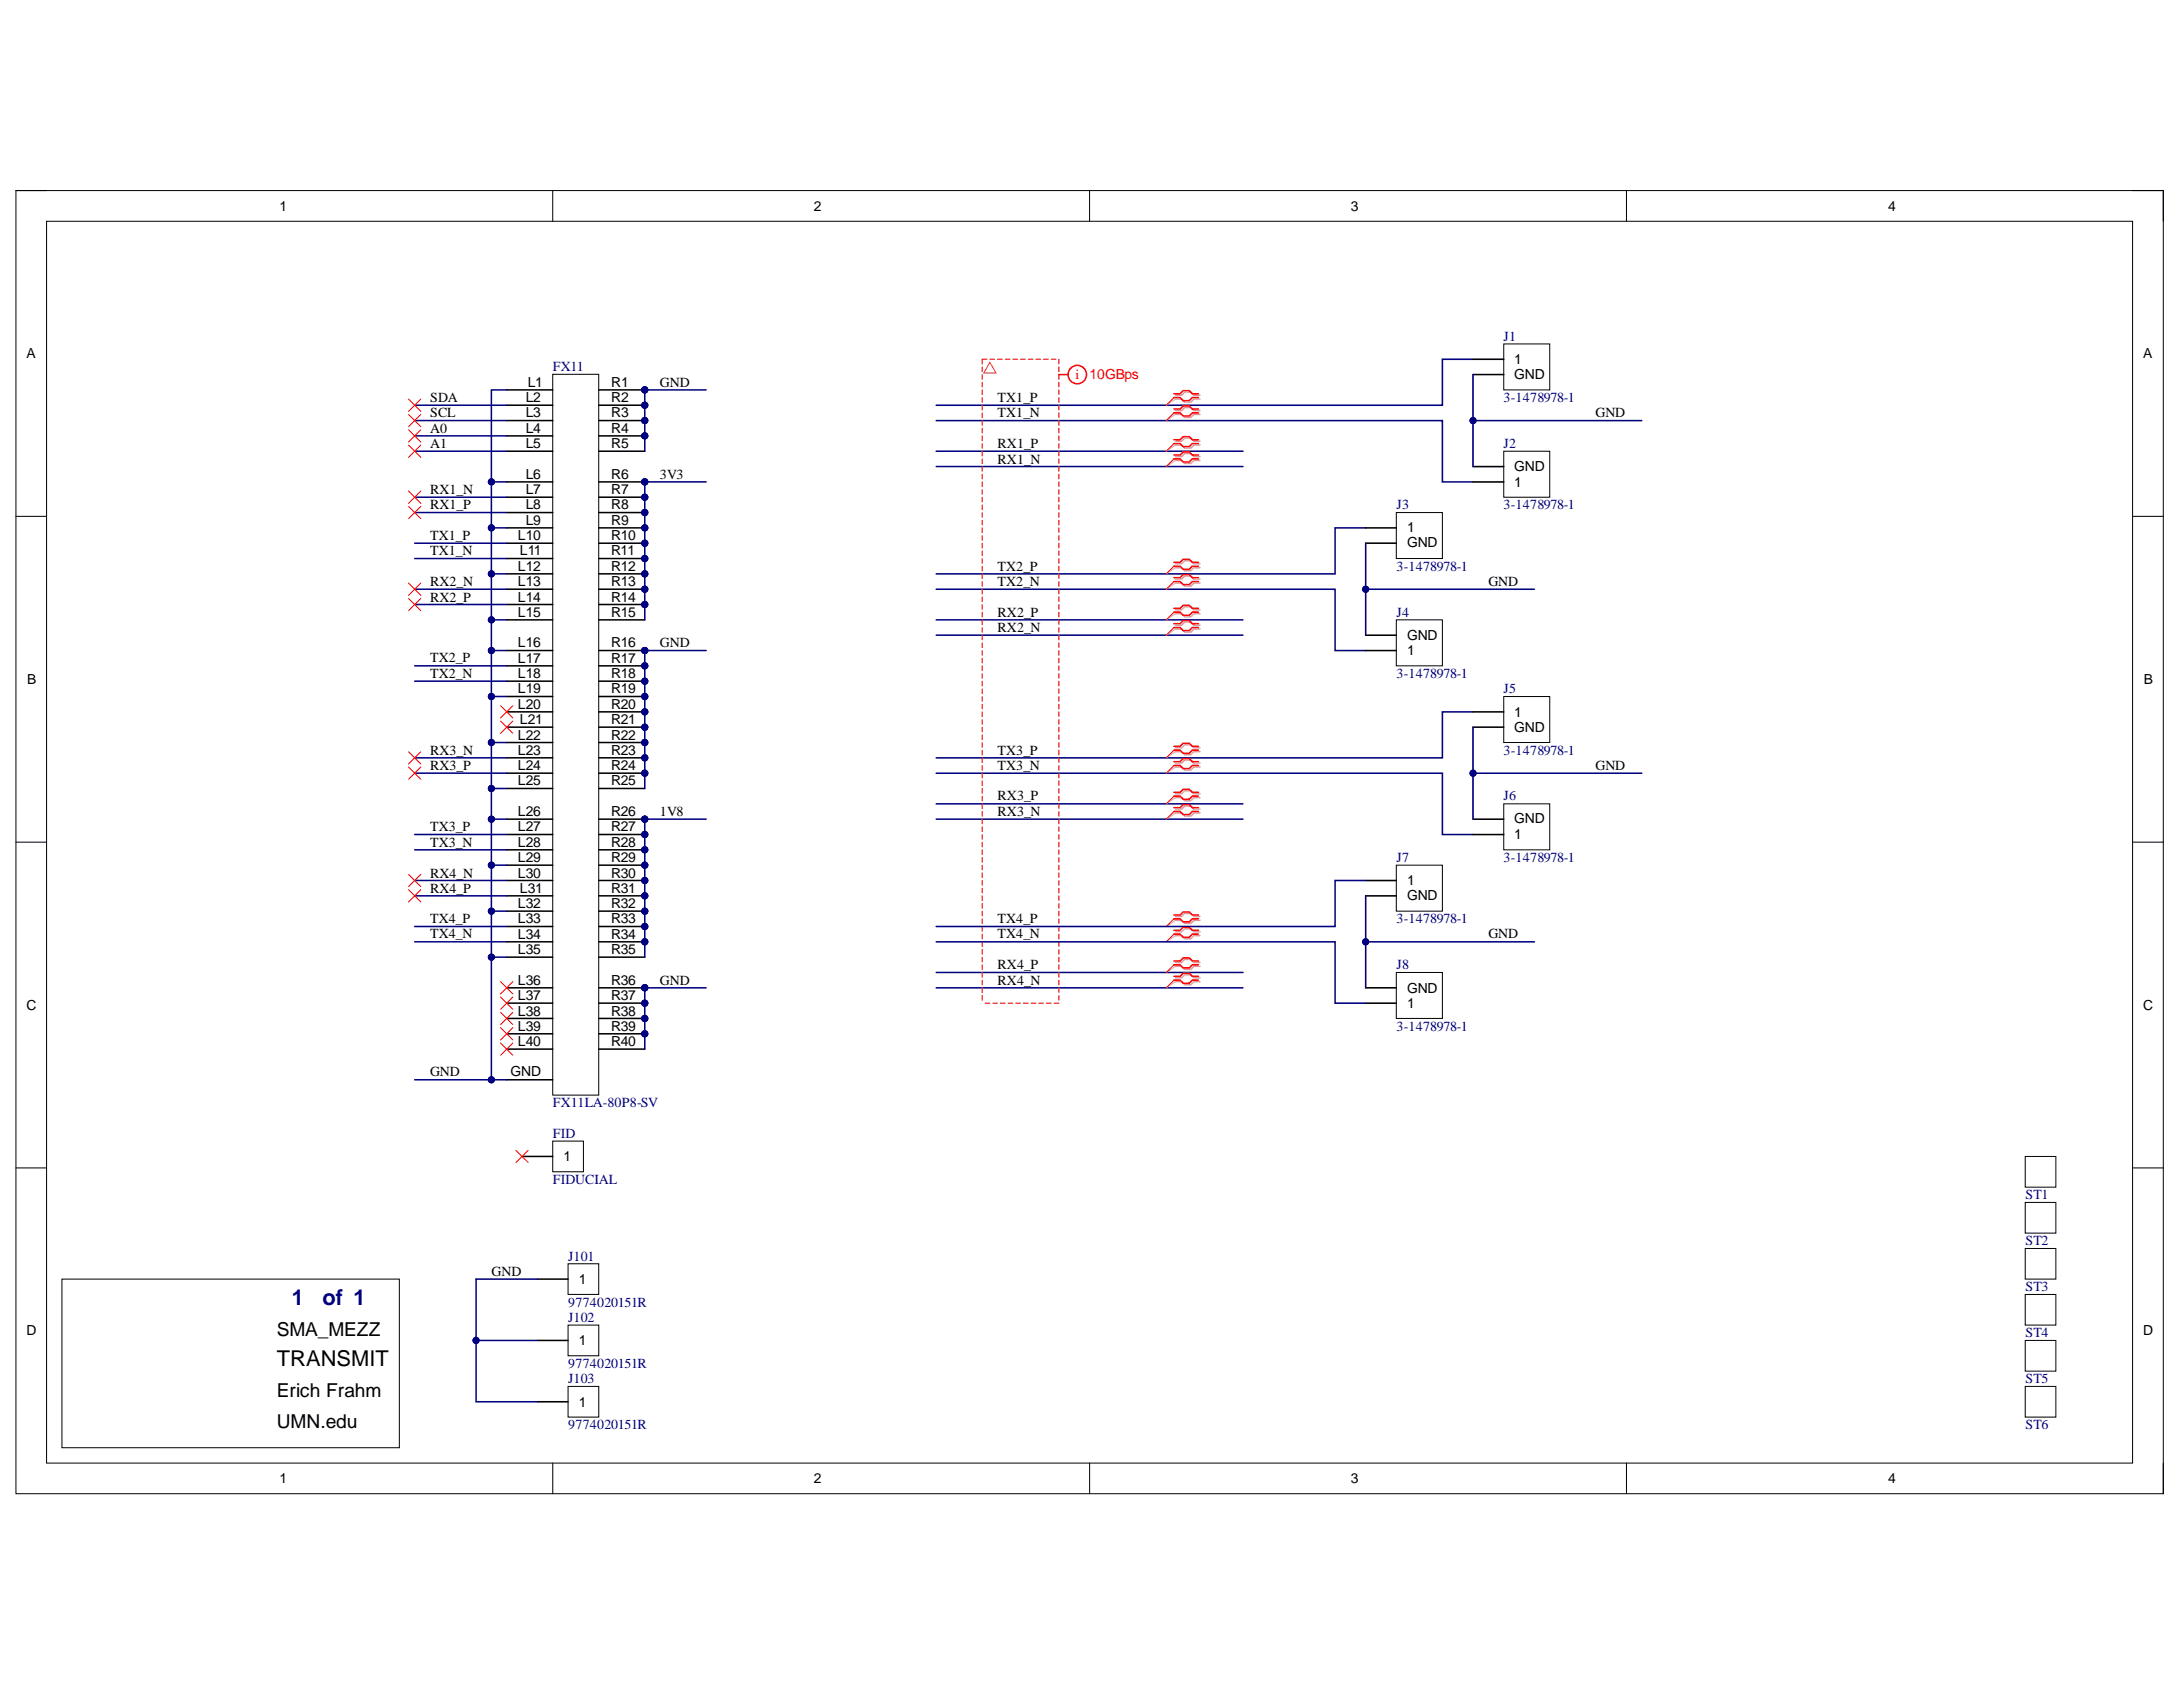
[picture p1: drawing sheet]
<svg xmlns="http://www.w3.org/2000/svg" width="279mm" height="216mm" viewBox="0 0 279 216" stroke-linecap="round" stroke-linejoin="round" font-family="sans-serif">
<defs><g id="words">
<g font-size="2.8" fill="#000080">
<text x="37.4" y="167">1</text>
<text x="41.3" y="167">of 1</text>
</g>
<text font-size="2.8" x="35.4" y="174.9">TRANSMIT</text>
<g font-size="2.5">
<text x="35.4" y="171">SMA_MEZZ</text>
<text x="35.4" y="178.8">Erich Frahm</text>
<text x="35.4" y="182.8">UMN.edu</text>
</g>
<g font-size="1.8">
<text x="35.8" y="27">1</text>
<text x="104.2" y="27">2</text>
<text x="172.9" y="27">3</text>
<text x="241.7" y="27">4</text>
<text x="3.4" y="45.8">A</text>
<text x="193.8" y="46.6">1</text>
<text x="274.3" y="45.8">A</text>
<text x="55" y="53.4">SCL</text>
<text x="55" y="51.5">SDA</text>
<text x="67.3" y="51.5">L2</text>
<text x="67.3" y="53.4">L3</text>
<text x="67.6" y="49.5">L1</text>
<text x="78.2" y="51.5">R2</text>
<text x="78.2" y="53.4">R3</text>
<text x="78.2" y="49.5">R1</text>
<text x="84.5" y="49.5">GND</text>
<text x="127.7" y="51.5">TX1_P</text>
<text x="127.7" y="53.4">TX1_N</text>
<text x="193.8" y="48.5">GND</text>
<text x="204.2" y="53.4">GND</text>
<text x="55" y="57.3">A1</text>
<text x="55" y="55.4">A0</text>
<text x="67.3" y="55.4">L4</text>
<text x="67.3" y="57.4">L5</text>
<text x="78.2" y="55.4">R4</text>
<text x="78.2" y="57.4">R5</text>
<text x="127.7" y="59.3">RX1_N</text>
<text x="127.7" y="57.3">RX1_P</text>
<text x="55" y="63.2">RX1_N</text>
<text x="55" y="65.2">RX1_P</text>
<text x="67.3" y="61.3">L6</text>
<text x="67.3" y="63.2">L7</text>
<text x="67.3" y="65.2">L8</text>
<text x="78.2" y="61.3">R6</text>
<text x="78.2" y="63.2">R7</text>
<text x="78.2" y="65.2">R8</text>
<text x="84.5" y="61.3">3V3</text>
<text x="193.8" y="62.3">1</text>
<text x="193.8" y="60.3">GND</text>
<text x="55" y="69.1">TX1_P</text>
<text x="55" y="71.1">TX1_N</text>
<text x="66.3" y="69.1">L10</text>
<text x="66.5" y="71.1">L11</text>
<text x="67.3" y="67.2">L9</text>
<text x="78.2" y="67.2">R9</text>
<text x="78.2" y="69.1">R10</text>
<text x="78.2" y="71.1">R11</text>
<text x="180.1" y="68.1">1</text>
<text x="180.1" y="70.1">GND</text>
<text x="55" y="75">RX2_N</text>
<text x="55" y="77">RX2_P</text>
<text x="66.3" y="73">L12</text>
<text x="66.3" y="75.1">L13</text>
<text x="66.3" y="77">L14</text>
<text x="78.2" y="73">R12</text>
<text x="78.2" y="75.1">R13</text>
<text x="78.2" y="77">R14</text>
<text x="127.7" y="73">TX2_P</text>
<text x="127.7" y="75">TX2_N</text>
<text x="190.5" y="75">GND</text>
<text x="66.3" y="78.9">L15</text>
<text x="66.3" y="82.8">L16</text>
<text x="78.2" y="78.9">R15</text>
<text x="78.2" y="82.8">R16</text>
<text x="84.5" y="82.8">GND</text>
<text x="127.7" y="80.9">RX2_N</text>
<text x="127.7" y="78.9">RX2_P</text>
<text x="180.1" y="83.8">1</text>
<text x="180.1" y="81.9">GND</text>
<text x="3.5" y="87.6">B</text>
<text x="55" y="84.8">TX2_P</text>
<text x="55" y="86.8">TX2_N</text>
<text x="66.3" y="84.9">L17</text>
<text x="66.3" y="86.8">L18</text>
<text x="66.3" y="88.7">L19</text>
<text x="78.2" y="84.9">R17</text>
<text x="78.2" y="86.8">R18</text>
<text x="78.2" y="88.7">R19</text>
<text x="274.4" y="87.6">B</text>
<text x="66.3" y="90.7">L20</text>
<text x="66.3" y="94.7">L22</text>
<text x="66.5" y="92.6">L21</text>
<text x="78.2" y="90.7">R20</text>
<text x="78.2" y="92.6">R21</text>
<text x="78.2" y="94.7">R22</text>
<text x="193.8" y="91.7">1</text>
<text x="193.8" y="93.6">GND</text>
<text x="55" y="96.6">RX3_N</text>
<text x="55" y="98.5">RX3_P</text>
<text x="66.3" y="96.6">L23</text>
<text x="66.3" y="98.5">L24</text>
<text x="66.3" y="100.5">L25</text>
<text x="78.2" y="96.6">R23</text>
<text x="78.2" y="98.5">R24</text>
<text x="78.2" y="100.5">R25</text>
<text x="127.7" y="96.6">TX3_P</text>
<text x="127.7" y="98.5">TX3_N</text>
<text x="204.2" y="98.5">GND</text>
<text x="55" y="106.4">TX3_P</text>
<text x="66.3" y="104.5">L26</text>
<text x="66.3" y="106.4">L27</text>
<text x="78.2" y="104.5">R26</text>
<text x="78.2" y="106.4">R27</text>
<text x="84.5" y="104.5">1V8</text>
<text x="127.7" y="104.5">RX3_N</text>
<text x="127.7" y="102.4">RX3_P</text>
<text x="193.8" y="107.4">1</text>
<text x="193.8" y="105.4">GND</text>
<text x="55" y="108.3">TX3_N</text>
<text x="55" y="112.3">RX4_N</text>
<text x="66.3" y="108.3">L28</text>
<text x="66.3" y="110.3">L29</text>
<text x="66.3" y="112.3">L30</text>
<text x="78.2" y="108.3">R28</text>
<text x="78.2" y="110.3">R29</text>
<text x="78.2" y="112.3">R30</text>
<text x="180.1" y="113.2">1</text>
<text x="55" y="114.3">RX4_P</text>
<text x="55" y="118.1">TX4_P</text>
<text x="66.3" y="116.2">L32</text>
<text x="66.3" y="118.1">L33</text>
<text x="66.5" y="114.3">L31</text>
<text x="78.2" y="114.3">R31</text>
<text x="78.2" y="116.2">R32</text>
<text x="78.2" y="118.1">R33</text>
<text x="127.7" y="118.1">TX4_P</text>
<text x="180.1" y="115.2">GND</text>
<text x="55" y="120.1">TX4_N</text>
<text x="66.3" y="120.2">L34</text>
<text x="66.3" y="122.1">L35</text>
<text x="78.2" y="120.2">R34</text>
<text x="78.2" y="122.1">R35</text>
<text x="127.7" y="124.1">RX4_P</text>
<text x="127.7" y="120.1">TX4_N</text>
<text x="190.5" y="120.1">GND</text>
<text x="3.4" y="129.2">C</text>
<text x="66.3" y="126">L36</text>
<text x="66.3" y="128">L37</text>
<text x="66.3" y="130">L38</text>
<text x="66.3" y="131.9">L39</text>
<text x="78.2" y="126">R36</text>
<text x="78.2" y="128">R37</text>
<text x="78.2" y="130">R38</text>
<text x="78.2" y="131.9">R39</text>
<text x="84.5" y="126">GND</text>
<text x="127.7" y="126">RX4_N</text>
<text x="180.1" y="129">1</text>
<text x="180.1" y="127">GND</text>
<text x="274.3" y="129.2">C</text>
<text x="55" y="137.8">GND</text>
<text x="65.4" y="137.8">GND</text>
<text x="66.3" y="133.9">L40</text>
<text x="78.2" y="133.9">R40</text>
<text x="72.1" y="148.6">1</text>
<text x="62.9" y="163.3">GND</text>
<text x="74.1" y="164.3">1</text>
<text x="3.4" y="170.9">D</text>
<text x="74.1" y="172.1">1</text>
<text x="274.3" y="170.9">D</text>
<text x="74.1" y="180">1</text>
<text x="35.8" y="189.8">1</text>
<text x="104.2" y="189.8">2</text>
<text x="172.9" y="189.8">3</text>
<text x="241.7" y="189.8">4</text>
</g>
<g font-size="1.8" fill="#000080">
<text x="70.8" y="47.5">FX11</text>
<text x="192.4" y="43.6">J1</text>
<text x="192.4" y="51.5">3-1478978-1</text>
<text x="192.4" y="57.3">J2</text>
<text x="178.7" y="65.2">J3</text>
<text x="192.4" y="65.2">3-1478978-1</text>
<text x="178.7" y="73">3-1478978-1</text>
<text x="178.7" y="78.9">J4</text>
<text x="178.7" y="86.8">3-1478978-1</text>
<text x="192.4" y="88.7">J5</text>
<text x="192.4" y="96.6">3-1478978-1</text>
<text x="192.4" y="102.4">J6</text>
<text x="178.7" y="110.3">J7</text>
<text x="192.4" y="110.3">3-1478978-1</text>
<text x="178.7" y="118.1">3-1478978-1</text>
<text x="178.7" y="124.1">J8</text>
<text x="178.7" y="131.9">3-1478978-1</text>
<text x="70.8" y="141.7">FX11LA-80P8-SV</text>
<text x="70.8" y="145.6">FID</text>
<text x="70.8" y="151.5">FIDUCIAL</text>
<text x="259.2" y="153.5">ST1</text>
<text x="72.7" y="161.3">J101</text>
<text x="259.2" y="159.4">ST2</text>
<text x="72.7" y="167.2">9774020151R</text>
<text x="259.2" y="165.2">ST3</text>
<text x="72.7" y="169.2">J102</text>
<text x="259.2" y="171.1">ST4</text>
<text x="72.7" y="175">9774020151R</text>
<text x="72.7" y="177.1">J103</text>
<text x="259.2" y="177.1">ST5</text>
<text x="72.7" y="182.9">9774020151R</text>
<text x="259.2" y="182.9">ST6</text>
</g>
<g font-size="1.8" fill="#f00">
<text x="137.7" y="48.5">i</text>
<text x="139.4" y="48.5">10GBps</text>
</g>
</g></defs>
<path d="M2 24.4h274.9v166.8h-274.9z" fill="none" stroke="#000" stroke-width=".13"/>
<path d="M6 28.3h266.9v158.9h-266.9z" fill-rule="evenodd" fill="#fff"/>
<g fill="none" stroke="#000" stroke-width=".13">
<path d="M2 24.4h4M6 28.3h266.9v158.9h-266.9zM70.7 24.4v3.9M139.5 24.4v3.9M208.2 24.4v3.9M272.9 24.4h4v3.9M2 66.1h4M272.9 66.1h4M2 107.8h4M272.9 107.8h4M2 149.5h4M272.9 149.5h4"/>
<path d="M70.7 187.2v4M139.5 187.2v4M208.2 187.2v4M276.9 187.2v4"/>
</g>
<path d="M7.9 163.7h43.2v21.6h-43.2z" fill-rule="evenodd" fill="#fff"/>
<path d="M7.9 163.7h43.2v21.6h-43.2z" fill="none" stroke="#000" stroke-width=".13"/>
<g fill="none" stroke="#000080" stroke-width=".2">
<path d="M119.8 53.8h64.8v7.9h3.9M119.8 57.7h39.3M119.8 59.7h39.3M188.5 46h-3.9v5.9h-64.8M119.8 75.4h51.1v7.9h3.9M119.8 79.3h39.3M174.8 67.6h-3.9v5.8h-51.1M119.8 99h64.8v7.8h3.9M119.8 81.3h39.3M188.5 91.1h-3.9v5.9h-64.8M119.8 102.9h39.3M119.8 104.8h39.3"/>
<path d="M119.8 124.5h39.3M119.8 126.4h39.3"/>
</g>
<circle cx="82.5" cy="51.9" r=".39" fill="#000080"/>
<circle cx="82.5" cy="51.9" r=".39" fill="none" stroke="#000080" stroke-width=".13"/>
<circle cx="82.5" cy="53.8" r=".39" fill="#000080"/>
<circle cx="82.5" cy="53.8" r=".39" fill="none" stroke="#000080" stroke-width=".13"/>
<circle cx="82.5" cy="55.8" r=".39" fill="#000080"/>
<circle cx="82.5" cy="55.8" r=".39" fill="none" stroke="#000080" stroke-width=".13"/>
<circle cx="82.5" cy="61.7" r=".39" fill="#000080"/>
<circle cx="82.5" cy="61.7" r=".39" fill="none" stroke="#000080" stroke-width=".13"/>
<circle cx="82.5" cy="63.6" r=".39" fill="#000080"/>
<circle cx="82.5" cy="63.6" r=".39" fill="none" stroke="#000080" stroke-width=".13"/>
<circle cx="82.5" cy="65.6" r=".39" fill="#000080"/>
<circle cx="82.5" cy="65.6" r=".39" fill="none" stroke="#000080" stroke-width=".13"/>
<circle cx="82.5" cy="67.6" r=".39" fill="#000080"/>
<circle cx="82.5" cy="67.6" r=".39" fill="none" stroke="#000080" stroke-width=".13"/>
<circle cx="82.5" cy="69.5" r=".39" fill="#000080"/>
<circle cx="82.5" cy="69.5" r=".39" fill="none" stroke="#000080" stroke-width=".13"/>
<circle cx="82.5" cy="71.5" r=".39" fill="#000080"/>
<circle cx="82.5" cy="71.5" r=".39" fill="none" stroke="#000080" stroke-width=".13"/>
<circle cx="82.5" cy="73.4" r=".39" fill="#000080"/>
<circle cx="82.5" cy="73.4" r=".39" fill="none" stroke="#000080" stroke-width=".13"/>
<circle cx="82.5" cy="75.4" r=".39" fill="#000080"/>
<circle cx="82.5" cy="75.4" r=".39" fill="none" stroke="#000080" stroke-width=".13"/>
<circle cx="82.5" cy="77.4" r=".39" fill="#000080"/>
<circle cx="82.5" cy="77.4" r=".39" fill="none" stroke="#000080" stroke-width=".13"/>
<circle cx="82.5" cy="83.3" r=".39" fill="#000080"/>
<circle cx="82.5" cy="83.3" r=".39" fill="none" stroke="#000080" stroke-width=".13"/>
<circle cx="82.5" cy="85.2" r=".39" fill="#000080"/>
<circle cx="82.5" cy="85.2" r=".39" fill="none" stroke="#000080" stroke-width=".13"/>
<circle cx="82.5" cy="87.2" r=".39" fill="#000080"/>
<circle cx="82.5" cy="87.2" r=".39" fill="none" stroke="#000080" stroke-width=".13"/>
<circle cx="82.5" cy="89.1" r=".39" fill="#000080"/>
<circle cx="82.5" cy="89.1" r=".39" fill="none" stroke="#000080" stroke-width=".13"/>
<circle cx="82.5" cy="91.1" r=".39" fill="#000080"/>
<circle cx="82.5" cy="91.1" r=".39" fill="none" stroke="#000080" stroke-width=".13"/>
<circle cx="82.5" cy="93.1" r=".39" fill="#000080"/>
<circle cx="82.5" cy="93.1" r=".39" fill="none" stroke="#000080" stroke-width=".13"/>
<circle cx="82.5" cy="95" r=".39" fill="#000080"/>
<circle cx="82.5" cy="95" r=".39" fill="none" stroke="#000080" stroke-width=".13"/>
<circle cx="82.5" cy="97" r=".39" fill="#000080"/>
<circle cx="82.5" cy="97" r=".39" fill="none" stroke="#000080" stroke-width=".13"/>
<circle cx="82.5" cy="98.9" r=".39" fill="#000080"/>
<circle cx="82.5" cy="98.9" r=".39" fill="none" stroke="#000080" stroke-width=".13"/>
<circle cx="82.5" cy="104.8" r=".39" fill="#000080"/>
<circle cx="82.5" cy="104.8" r=".39" fill="none" stroke="#000080" stroke-width=".13"/>
<circle cx="82.5" cy="106.8" r=".39" fill="#000080"/>
<circle cx="82.5" cy="106.8" r=".39" fill="none" stroke="#000080" stroke-width=".13"/>
<circle cx="82.5" cy="108.8" r=".39" fill="#000080"/>
<circle cx="82.5" cy="108.8" r=".39" fill="none" stroke="#000080" stroke-width=".13"/>
<circle cx="82.5" cy="110.7" r=".39" fill="#000080"/>
<circle cx="82.5" cy="110.7" r=".39" fill="none" stroke="#000080" stroke-width=".13"/>
<circle cx="82.5" cy="112.7" r=".39" fill="#000080"/>
<circle cx="82.5" cy="112.7" r=".39" fill="none" stroke="#000080" stroke-width=".13"/>
<circle cx="82.5" cy="114.6" r=".39" fill="#000080"/>
<circle cx="82.5" cy="114.6" r=".39" fill="none" stroke="#000080" stroke-width=".13"/>
<circle cx="82.5" cy="116.6" r=".39" fill="#000080"/>
<circle cx="82.5" cy="116.6" r=".39" fill="none" stroke="#000080" stroke-width=".13"/>
<circle cx="82.5" cy="118.6" r=".39" fill="#000080"/>
<circle cx="82.5" cy="118.6" r=".39" fill="none" stroke="#000080" stroke-width=".13"/>
<circle cx="82.5" cy="120.5" r=".39" fill="#000080"/>
<circle cx="82.5" cy="120.5" r=".39" fill="none" stroke="#000080" stroke-width=".13"/>
<circle cx="82.5" cy="126.4" r=".39" fill="#000080"/>
<circle cx="82.5" cy="126.4" r=".39" fill="none" stroke="#000080" stroke-width=".13"/>
<circle cx="82.5" cy="128.4" r=".39" fill="#000080"/>
<circle cx="82.5" cy="128.4" r=".39" fill="none" stroke="#000080" stroke-width=".13"/>
<circle cx="82.5" cy="130.3" r=".39" fill="#000080"/>
<circle cx="82.5" cy="130.3" r=".39" fill="none" stroke="#000080" stroke-width=".13"/>
<circle cx="82.5" cy="132.3" r=".39" fill="#000080"/>
<circle cx="82.5" cy="132.3" r=".39" fill="none" stroke="#000080" stroke-width=".13"/>
<circle cx="82.5" cy="49.9" r=".39" fill="#000080"/>
<circle cx="82.5" cy="49.9" r=".39" fill="none" stroke="#000080" stroke-width=".13"/>
<path d="M70.7 47.9h5.9v92.3h-5.9z" fill-rule="evenodd" fill="#fff"/>
<path d="M70.7 47.9h5.9v92.3h-5.9z" fill="none" stroke="#000" stroke-width=".13"/>
<g fill="none" stroke="#000" stroke-width=".2">
<path d="M64.9 51.9h5.8M64.9 53.8h5.8M64.9 55.8h5.8M64.9 57.7h5.8M64.9 49.9h5.8M76.6 51.9h5.9M64.9 61.7h5.8M64.9 63.6h5.8M64.9 65.6h5.8M64.9 67.6h5.8M64.9 69.5h5.8M64.9 71.5h5.8"/>
<path d="M64.9 73.4h5.8M64.9 75.4h5.8M64.9 77.4h5.8M64.9 79.3h5.8M64.9 83.3h5.8M64.9 85.2h5.8M64.9 87.2h5.8M64.9 89.1h5.8M64.9 91.1h5.8M64.9 93.1h5.8M64.9 95h5.8M64.9 97h5.8"/>
<path d="M64.9 99h5.8M64.9 100.9h5.8M64.9 104.8h5.8M64.9 106.8h5.8M64.9 108.8h5.8M64.9 110.7h5.8M64.9 112.7h5.8M64.9 114.6h5.8M64.9 116.6h5.8M64.9 118.6h5.8M64.9 138.2h5.8M64.9 120.5h5.8"/>
<path d="M64.9 122.5h5.8M64.9 126.4h5.8M64.9 128.4h5.8M64.9 130.3h5.8M64.9 132.3h5.8M64.9 134.3h5.8"/>
</g>
<circle cx="82.5" cy="51.9" r=".39" fill="#000080"/>
<circle cx="82.5" cy="51.9" r=".39" fill="none" stroke="#000080" stroke-width=".13"/>
<path d="M76.6 53.8h5.9" fill="none" stroke="#000" stroke-width=".2"/>
<circle cx="82.5" cy="53.8" r=".39" fill="#000080"/>
<circle cx="82.5" cy="53.8" r=".39" fill="none" stroke="#000080" stroke-width=".13"/>
<path d="M76.6 55.8h5.9" fill="none" stroke="#000" stroke-width=".2"/>
<circle cx="82.5" cy="55.8" r=".39" fill="#000080"/>
<circle cx="82.5" cy="55.8" r=".39" fill="none" stroke="#000080" stroke-width=".13"/>
<path d="M76.6 57.7h5.9M76.6 61.7h5.9" fill="none" stroke="#000" stroke-width=".2"/>
<circle cx="82.5" cy="61.7" r=".39" fill="#000080"/>
<circle cx="82.5" cy="61.7" r=".39" fill="none" stroke="#000080" stroke-width=".13"/>
<path d="M76.6 63.6h5.9" fill="none" stroke="#000" stroke-width=".2"/>
<circle cx="82.5" cy="63.6" r=".39" fill="#000080"/>
<circle cx="82.5" cy="63.6" r=".39" fill="none" stroke="#000080" stroke-width=".13"/>
<path d="M76.6 65.6h5.9" fill="none" stroke="#000" stroke-width=".2"/>
<circle cx="82.5" cy="65.6" r=".39" fill="#000080"/>
<circle cx="82.5" cy="65.6" r=".39" fill="none" stroke="#000080" stroke-width=".13"/>
<path d="M76.6 67.6h5.9" fill="none" stroke="#000" stroke-width=".2"/>
<circle cx="82.5" cy="67.6" r=".39" fill="#000080"/>
<circle cx="82.5" cy="67.6" r=".39" fill="none" stroke="#000080" stroke-width=".13"/>
<path d="M76.6 69.5h5.9" fill="none" stroke="#000" stroke-width=".2"/>
<circle cx="82.5" cy="69.5" r=".39" fill="#000080"/>
<circle cx="82.5" cy="69.5" r=".39" fill="none" stroke="#000080" stroke-width=".13"/>
<path d="M76.6 71.5h5.9" fill="none" stroke="#000" stroke-width=".2"/>
<circle cx="82.5" cy="71.5" r=".39" fill="#000080"/>
<circle cx="82.5" cy="71.5" r=".39" fill="none" stroke="#000080" stroke-width=".13"/>
<path d="M76.6 73.4h5.9" fill="none" stroke="#000" stroke-width=".2"/>
<circle cx="82.5" cy="73.4" r=".39" fill="#000080"/>
<circle cx="82.5" cy="73.4" r=".39" fill="none" stroke="#000080" stroke-width=".13"/>
<path d="M76.6 75.4h5.9" fill="none" stroke="#000" stroke-width=".2"/>
<circle cx="82.5" cy="75.4" r=".39" fill="#000080"/>
<circle cx="82.5" cy="75.4" r=".39" fill="none" stroke="#000080" stroke-width=".13"/>
<path d="M76.6 77.4h5.9" fill="none" stroke="#000" stroke-width=".2"/>
<circle cx="82.5" cy="77.4" r=".39" fill="#000080"/>
<circle cx="82.5" cy="77.4" r=".39" fill="none" stroke="#000080" stroke-width=".13"/>
<path d="M76.6 79.3h5.9M76.6 83.3h5.9" fill="none" stroke="#000" stroke-width=".2"/>
<circle cx="82.5" cy="83.3" r=".39" fill="#000080"/>
<circle cx="82.5" cy="83.3" r=".39" fill="none" stroke="#000080" stroke-width=".13"/>
<path d="M76.6 85.2h5.9" fill="none" stroke="#000" stroke-width=".2"/>
<circle cx="82.5" cy="85.2" r=".39" fill="#000080"/>
<circle cx="82.5" cy="85.2" r=".39" fill="none" stroke="#000080" stroke-width=".13"/>
<path d="M76.6 87.2h5.9" fill="none" stroke="#000" stroke-width=".2"/>
<circle cx="82.5" cy="87.2" r=".39" fill="#000080"/>
<circle cx="82.5" cy="87.2" r=".39" fill="none" stroke="#000080" stroke-width=".13"/>
<path d="M76.6 89.1h5.9" fill="none" stroke="#000" stroke-width=".2"/>
<circle cx="82.5" cy="89.1" r=".39" fill="#000080"/>
<circle cx="82.5" cy="89.1" r=".39" fill="none" stroke="#000080" stroke-width=".13"/>
<path d="M76.6 91.1h5.9" fill="none" stroke="#000" stroke-width=".2"/>
<circle cx="82.5" cy="91.1" r=".39" fill="#000080"/>
<circle cx="82.5" cy="91.1" r=".39" fill="none" stroke="#000080" stroke-width=".13"/>
<path d="M76.6 93.1h5.9" fill="none" stroke="#000" stroke-width=".2"/>
<circle cx="82.5" cy="93.1" r=".39" fill="#000080"/>
<circle cx="82.5" cy="93.1" r=".39" fill="none" stroke="#000080" stroke-width=".13"/>
<path d="M76.6 95h5.9" fill="none" stroke="#000" stroke-width=".2"/>
<circle cx="82.5" cy="95" r=".39" fill="#000080"/>
<circle cx="82.5" cy="95" r=".39" fill="none" stroke="#000080" stroke-width=".13"/>
<path d="M76.6 97h5.9" fill="none" stroke="#000" stroke-width=".2"/>
<circle cx="82.5" cy="97" r=".39" fill="#000080"/>
<circle cx="82.5" cy="97" r=".39" fill="none" stroke="#000080" stroke-width=".13"/>
<path d="M76.6 99h5.9" fill="none" stroke="#000" stroke-width=".2"/>
<circle cx="82.5" cy="98.9" r=".39" fill="#000080"/>
<circle cx="82.5" cy="98.9" r=".39" fill="none" stroke="#000080" stroke-width=".13"/>
<path d="M76.6 100.9h5.9M76.6 104.8h5.9" fill="none" stroke="#000" stroke-width=".2"/>
<circle cx="82.5" cy="104.8" r=".39" fill="#000080"/>
<circle cx="82.5" cy="104.8" r=".39" fill="none" stroke="#000080" stroke-width=".13"/>
<path d="M76.6 106.8h5.9" fill="none" stroke="#000" stroke-width=".2"/>
<circle cx="82.5" cy="106.8" r=".39" fill="#000080"/>
<circle cx="82.5" cy="106.8" r=".39" fill="none" stroke="#000080" stroke-width=".13"/>
<path d="M76.6 108.8h5.9" fill="none" stroke="#000" stroke-width=".2"/>
<circle cx="82.5" cy="108.8" r=".39" fill="#000080"/>
<circle cx="82.5" cy="108.8" r=".39" fill="none" stroke="#000080" stroke-width=".13"/>
<path d="M76.6 110.7h5.9" fill="none" stroke="#000" stroke-width=".2"/>
<circle cx="82.5" cy="110.7" r=".39" fill="#000080"/>
<circle cx="82.5" cy="110.7" r=".39" fill="none" stroke="#000080" stroke-width=".13"/>
<path d="M76.6 112.7h5.9" fill="none" stroke="#000" stroke-width=".2"/>
<circle cx="82.5" cy="112.7" r=".39" fill="#000080"/>
<circle cx="82.5" cy="112.7" r=".39" fill="none" stroke="#000080" stroke-width=".13"/>
<path d="M76.6 114.6h5.9" fill="none" stroke="#000" stroke-width=".2"/>
<circle cx="82.5" cy="114.6" r=".39" fill="#000080"/>
<circle cx="82.5" cy="114.6" r=".39" fill="none" stroke="#000080" stroke-width=".13"/>
<path d="M76.6 116.6h5.9" fill="none" stroke="#000" stroke-width=".2"/>
<circle cx="82.5" cy="116.6" r=".39" fill="#000080"/>
<circle cx="82.5" cy="116.6" r=".39" fill="none" stroke="#000080" stroke-width=".13"/>
<path d="M76.6 118.6h5.9" fill="none" stroke="#000" stroke-width=".2"/>
<circle cx="82.5" cy="118.6" r=".39" fill="#000080"/>
<circle cx="82.5" cy="118.6" r=".39" fill="none" stroke="#000080" stroke-width=".13"/>
<path d="M76.6 120.5h5.9" fill="none" stroke="#000" stroke-width=".2"/>
<circle cx="82.5" cy="120.5" r=".39" fill="#000080"/>
<circle cx="82.5" cy="120.5" r=".39" fill="none" stroke="#000080" stroke-width=".13"/>
<path d="M76.6 122.5h5.9M76.6 126.4h5.9" fill="none" stroke="#000" stroke-width=".2"/>
<circle cx="82.5" cy="126.4" r=".39" fill="#000080"/>
<circle cx="82.5" cy="126.4" r=".39" fill="none" stroke="#000080" stroke-width=".13"/>
<path d="M76.6 128.4h5.9" fill="none" stroke="#000" stroke-width=".2"/>
<circle cx="82.5" cy="128.4" r=".39" fill="#000080"/>
<circle cx="82.5" cy="128.4" r=".39" fill="none" stroke="#000080" stroke-width=".13"/>
<path d="M76.6 130.3h5.9" fill="none" stroke="#000" stroke-width=".2"/>
<circle cx="82.5" cy="130.3" r=".39" fill="#000080"/>
<circle cx="82.5" cy="130.3" r=".39" fill="none" stroke="#000080" stroke-width=".13"/>
<path d="M76.6 132.3h5.9" fill="none" stroke="#000" stroke-width=".2"/>
<circle cx="82.5" cy="132.3" r=".39" fill="#000080"/>
<circle cx="82.5" cy="132.3" r=".39" fill="none" stroke="#000080" stroke-width=".13"/>
<path d="M76.6 49.9h5.9M76.6 134.3h5.9" fill="none" stroke="#000" stroke-width=".2"/>
<circle cx="82.5" cy="49.9" r=".39" fill="#000080"/>
<circle cx="82.5" cy="49.9" r=".39" fill="none" stroke="#000080" stroke-width=".13"/>
<g fill="none" stroke="#000080" stroke-width=".2">
<path d="M53.1 53.8h11.8M53.1 51.9h11.8M53.1 69.5h11.8M53.1 63.6h11.8M53.1 71.5h11.8M53.1 65.6h11.8M53.1 75.4h11.8M53.1 77.4h11.8M53.1 85.2h11.8M53.1 87.2h11.8M53.1 97h11.8M53.1 99h11.8"/>
<path d="M53.1 106.8h11.8M53.1 108.8h11.8M53.1 138.2h11.8"/>
</g>
<circle cx="62.9" cy="138.2" r=".39" fill="#000080"/>
<circle cx="62.9" cy="138.2" r=".39" fill="none" stroke="#000080" stroke-width=".13"/>
<path d="M53.1 118.6h11.8M53.1 112.7h11.8M53.1 114.6h11.8M53.1 120.5h11.8" fill="none" stroke="#000080" stroke-width=".2"/>
<path d="M72.7 169.6h3.9v3.9h-3.9z" fill-rule="evenodd" fill="#fff"/>
<path d="M72.7 169.6h3.9v3.9h-3.9z" fill="none" stroke="#000" stroke-width=".13"/>
<path d="M68.8 171.5h3.9" fill="none" stroke="#000" stroke-width=".2"/>
<path d="M72.7 177.4h3.9v4h-3.9z" fill-rule="evenodd" fill="#fff"/>
<path d="M72.7 177.4h3.9v4h-3.9z" fill="none" stroke="#000" stroke-width=".13"/>
<path d="M68.8 179.4h3.9" fill="none" stroke="#000" stroke-width=".2"/>
<path d="M72.7 161.7h3.9v4h-3.9z" fill-rule="evenodd" fill="#fff"/>
<path d="M72.7 161.7h3.9v4h-3.9z" fill="none" stroke="#000" stroke-width=".13"/>
<path d="M68.8 163.7h3.9" fill="none" stroke="#000" stroke-width=".2"/>
<path d="M60.9 163.7h7.9M60.9 171.5h7.9" fill="none" stroke="#000080" stroke-width=".2"/>
<circle cx="60.9" cy="171.5" r=".39" fill="#000080"/>
<circle cx="60.9" cy="171.5" r=".39" fill="none" stroke="#000080" stroke-width=".13"/>
<path d="M60.9 163.7v15.7h7.9" fill="none" stroke="#000080" stroke-width=".2"/>
<circle cx="60.9" cy="171.5" r=".39" fill="#000080"/>
<circle cx="60.9" cy="171.5" r=".39" fill="none" stroke="#000080" stroke-width=".13"/>
<path d="M82.5 49.9h7.9" fill="none" stroke="#000080" stroke-width=".2"/>
<circle cx="82.5" cy="49.9" r=".39" fill="#000080"/>
<circle cx="82.5" cy="49.9" r=".39" fill="none" stroke="#000080" stroke-width=".13"/>
<path d="M82.5 49.9v7.8" fill="none" stroke="#000080" stroke-width=".2"/>
<circle cx="82.5" cy="55.8" r=".39" fill="#000080"/>
<circle cx="82.5" cy="55.8" r=".39" fill="none" stroke="#000080" stroke-width=".13"/>
<circle cx="82.5" cy="53.8" r=".39" fill="#000080"/>
<circle cx="82.5" cy="53.8" r=".39" fill="none" stroke="#000080" stroke-width=".13"/>
<circle cx="82.5" cy="51.9" r=".39" fill="#000080"/>
<circle cx="82.5" cy="51.9" r=".39" fill="none" stroke="#000080" stroke-width=".13"/>
<circle cx="82.5" cy="49.9" r=".39" fill="#000080"/>
<circle cx="82.5" cy="49.9" r=".39" fill="none" stroke="#000080" stroke-width=".13"/>
<path d="M82.5 61.7h7.9" fill="none" stroke="#000080" stroke-width=".2"/>
<circle cx="82.5" cy="61.7" r=".39" fill="#000080"/>
<circle cx="82.5" cy="61.7" r=".39" fill="none" stroke="#000080" stroke-width=".13"/>
<path d="M82.5 61.7v17.6" fill="none" stroke="#000080" stroke-width=".2"/>
<circle cx="82.5" cy="77.4" r=".39" fill="#000080"/>
<circle cx="82.5" cy="77.4" r=".39" fill="none" stroke="#000080" stroke-width=".13"/>
<circle cx="82.5" cy="75.4" r=".39" fill="#000080"/>
<circle cx="82.5" cy="75.4" r=".39" fill="none" stroke="#000080" stroke-width=".13"/>
<circle cx="82.5" cy="73.4" r=".39" fill="#000080"/>
<circle cx="82.5" cy="73.4" r=".39" fill="none" stroke="#000080" stroke-width=".13"/>
<circle cx="82.5" cy="71.5" r=".39" fill="#000080"/>
<circle cx="82.5" cy="71.5" r=".39" fill="none" stroke="#000080" stroke-width=".13"/>
<circle cx="82.5" cy="69.5" r=".39" fill="#000080"/>
<circle cx="82.5" cy="69.5" r=".39" fill="none" stroke="#000080" stroke-width=".13"/>
<circle cx="82.5" cy="67.6" r=".39" fill="#000080"/>
<circle cx="82.5" cy="67.6" r=".39" fill="none" stroke="#000080" stroke-width=".13"/>
<circle cx="82.5" cy="65.6" r=".39" fill="#000080"/>
<circle cx="82.5" cy="65.6" r=".39" fill="none" stroke="#000080" stroke-width=".13"/>
<circle cx="82.5" cy="63.6" r=".39" fill="#000080"/>
<circle cx="82.5" cy="63.6" r=".39" fill="none" stroke="#000080" stroke-width=".13"/>
<circle cx="82.5" cy="61.7" r=".39" fill="#000080"/>
<circle cx="82.5" cy="61.7" r=".39" fill="none" stroke="#000080" stroke-width=".13"/>
<path d="M82.5 83.3h7.9" fill="none" stroke="#000080" stroke-width=".2"/>
<circle cx="82.5" cy="83.3" r=".39" fill="#000080"/>
<circle cx="82.5" cy="83.3" r=".39" fill="none" stroke="#000080" stroke-width=".13"/>
<path d="M82.5 83.3v17.6" fill="none" stroke="#000080" stroke-width=".2"/>
<circle cx="82.5" cy="98.9" r=".39" fill="#000080"/>
<circle cx="82.5" cy="98.9" r=".39" fill="none" stroke="#000080" stroke-width=".13"/>
<circle cx="82.5" cy="97" r=".39" fill="#000080"/>
<circle cx="82.5" cy="97" r=".39" fill="none" stroke="#000080" stroke-width=".13"/>
<circle cx="82.5" cy="95" r=".39" fill="#000080"/>
<circle cx="82.5" cy="95" r=".39" fill="none" stroke="#000080" stroke-width=".13"/>
<circle cx="82.5" cy="93.1" r=".39" fill="#000080"/>
<circle cx="82.5" cy="93.1" r=".39" fill="none" stroke="#000080" stroke-width=".13"/>
<circle cx="82.5" cy="91.1" r=".39" fill="#000080"/>
<circle cx="82.5" cy="91.1" r=".39" fill="none" stroke="#000080" stroke-width=".13"/>
<circle cx="82.5" cy="89.1" r=".39" fill="#000080"/>
<circle cx="82.5" cy="89.1" r=".39" fill="none" stroke="#000080" stroke-width=".13"/>
<circle cx="82.5" cy="87.2" r=".39" fill="#000080"/>
<circle cx="82.5" cy="87.2" r=".39" fill="none" stroke="#000080" stroke-width=".13"/>
<circle cx="82.5" cy="85.2" r=".39" fill="#000080"/>
<circle cx="82.5" cy="85.2" r=".39" fill="none" stroke="#000080" stroke-width=".13"/>
<circle cx="82.5" cy="83.3" r=".39" fill="#000080"/>
<circle cx="82.5" cy="83.3" r=".39" fill="none" stroke="#000080" stroke-width=".13"/>
<path d="M82.5 104.8h7.9" fill="none" stroke="#000080" stroke-width=".2"/>
<circle cx="82.5" cy="104.8" r=".39" fill="#000080"/>
<circle cx="82.5" cy="104.8" r=".39" fill="none" stroke="#000080" stroke-width=".13"/>
<path d="M82.5 104.8v17.7" fill="none" stroke="#000080" stroke-width=".2"/>
<circle cx="82.5" cy="120.5" r=".39" fill="#000080"/>
<circle cx="82.5" cy="120.5" r=".39" fill="none" stroke="#000080" stroke-width=".13"/>
<circle cx="82.5" cy="118.6" r=".39" fill="#000080"/>
<circle cx="82.5" cy="118.6" r=".39" fill="none" stroke="#000080" stroke-width=".13"/>
<circle cx="82.5" cy="116.6" r=".39" fill="#000080"/>
<circle cx="82.5" cy="116.6" r=".39" fill="none" stroke="#000080" stroke-width=".13"/>
<circle cx="82.5" cy="114.6" r=".39" fill="#000080"/>
<circle cx="82.5" cy="114.6" r=".39" fill="none" stroke="#000080" stroke-width=".13"/>
<circle cx="82.5" cy="112.7" r=".39" fill="#000080"/>
<circle cx="82.5" cy="112.7" r=".39" fill="none" stroke="#000080" stroke-width=".13"/>
<circle cx="82.5" cy="110.7" r=".39" fill="#000080"/>
<circle cx="82.5" cy="110.7" r=".39" fill="none" stroke="#000080" stroke-width=".13"/>
<circle cx="82.5" cy="108.8" r=".39" fill="#000080"/>
<circle cx="82.5" cy="108.8" r=".39" fill="none" stroke="#000080" stroke-width=".13"/>
<circle cx="82.5" cy="106.8" r=".39" fill="#000080"/>
<circle cx="82.5" cy="106.8" r=".39" fill="none" stroke="#000080" stroke-width=".13"/>
<circle cx="82.5" cy="104.8" r=".39" fill="#000080"/>
<circle cx="82.5" cy="104.8" r=".39" fill="none" stroke="#000080" stroke-width=".13"/>
<path d="M82.5 126.4h7.9" fill="none" stroke="#000080" stroke-width=".2"/>
<circle cx="82.5" cy="126.4" r=".39" fill="#000080"/>
<circle cx="82.5" cy="126.4" r=".39" fill="none" stroke="#000080" stroke-width=".13"/>
<path d="M82.5 126.4v7.9" fill="none" stroke="#000080" stroke-width=".2"/>
<circle cx="82.5" cy="132.3" r=".39" fill="#000080"/>
<circle cx="82.5" cy="132.3" r=".39" fill="none" stroke="#000080" stroke-width=".13"/>
<circle cx="82.5" cy="130.3" r=".39" fill="#000080"/>
<circle cx="82.5" cy="130.3" r=".39" fill="none" stroke="#000080" stroke-width=".13"/>
<circle cx="82.5" cy="128.4" r=".39" fill="#000080"/>
<circle cx="82.5" cy="128.4" r=".39" fill="none" stroke="#000080" stroke-width=".13"/>
<circle cx="82.5" cy="126.4" r=".39" fill="#000080"/>
<circle cx="82.5" cy="126.4" r=".39" fill="none" stroke="#000080" stroke-width=".13"/>
<path d="M64.9 49.9h-2v88.3" fill="none" stroke="#000080" stroke-width=".2"/>
<circle cx="62.9" cy="138.2" r=".39" fill="#000080"/>
<circle cx="62.9" cy="138.2" r=".39" fill="none" stroke="#000080" stroke-width=".13"/>
<circle cx="62.9" cy="122.5" r=".39" fill="#000080"/>
<circle cx="62.9" cy="122.5" r=".39" fill="none" stroke="#000080" stroke-width=".13"/>
<circle cx="62.9" cy="116.6" r=".39" fill="#000080"/>
<circle cx="62.9" cy="116.6" r=".39" fill="none" stroke="#000080" stroke-width=".13"/>
<circle cx="62.9" cy="110.7" r=".39" fill="#000080"/>
<circle cx="62.9" cy="110.7" r=".39" fill="none" stroke="#000080" stroke-width=".13"/>
<circle cx="62.9" cy="104.8" r=".39" fill="#000080"/>
<circle cx="62.9" cy="104.8" r=".39" fill="none" stroke="#000080" stroke-width=".13"/>
<circle cx="62.9" cy="100.9" r=".39" fill="#000080"/>
<circle cx="62.9" cy="100.9" r=".39" fill="none" stroke="#000080" stroke-width=".13"/>
<circle cx="62.9" cy="95" r=".39" fill="#000080"/>
<circle cx="62.9" cy="95" r=".39" fill="none" stroke="#000080" stroke-width=".13"/>
<circle cx="62.9" cy="89.1" r=".39" fill="#000080"/>
<circle cx="62.9" cy="89.1" r=".39" fill="none" stroke="#000080" stroke-width=".13"/>
<circle cx="62.9" cy="83.3" r=".39" fill="#000080"/>
<circle cx="62.9" cy="83.3" r=".39" fill="none" stroke="#000080" stroke-width=".13"/>
<circle cx="62.9" cy="79.3" r=".39" fill="#000080"/>
<circle cx="62.9" cy="79.3" r=".39" fill="none" stroke="#000080" stroke-width=".13"/>
<circle cx="62.9" cy="73.4" r=".39" fill="#000080"/>
<circle cx="62.9" cy="73.4" r=".39" fill="none" stroke="#000080" stroke-width=".13"/>
<circle cx="62.9" cy="67.6" r=".39" fill="#000080"/>
<circle cx="62.9" cy="67.6" r=".39" fill="none" stroke="#000080" stroke-width=".13"/>
<circle cx="62.9" cy="61.7" r=".39" fill="#000080"/>
<circle cx="62.9" cy="61.7" r=".39" fill="none" stroke="#000080" stroke-width=".13"/>
<path d="M53.1 57.7h11.8M53.1 55.8h11.8M62.9 61.7h2" fill="none" stroke="#000080" stroke-width=".2"/>
<circle cx="62.9" cy="61.7" r=".39" fill="#000080"/>
<circle cx="62.9" cy="61.7" r=".39" fill="none" stroke="#000080" stroke-width=".13"/>
<path d="M62.9 67.6h2" fill="none" stroke="#000080" stroke-width=".2"/>
<circle cx="62.9" cy="67.6" r=".39" fill="#000080"/>
<circle cx="62.9" cy="67.6" r=".39" fill="none" stroke="#000080" stroke-width=".13"/>
<path d="M62.9 73.4h2" fill="none" stroke="#000080" stroke-width=".2"/>
<circle cx="62.9" cy="73.4" r=".39" fill="#000080"/>
<circle cx="62.9" cy="73.4" r=".39" fill="none" stroke="#000080" stroke-width=".13"/>
<path d="M62.9 79.3h2" fill="none" stroke="#000080" stroke-width=".2"/>
<circle cx="62.9" cy="79.3" r=".39" fill="#000080"/>
<circle cx="62.9" cy="79.3" r=".39" fill="none" stroke="#000080" stroke-width=".13"/>
<path d="M62.9 83.3h2" fill="none" stroke="#000080" stroke-width=".2"/>
<circle cx="62.9" cy="83.3" r=".39" fill="#000080"/>
<circle cx="62.9" cy="83.3" r=".39" fill="none" stroke="#000080" stroke-width=".13"/>
<path d="M62.9 89.1h2" fill="none" stroke="#000080" stroke-width=".2"/>
<circle cx="62.9" cy="89.1" r=".39" fill="#000080"/>
<circle cx="62.9" cy="89.1" r=".39" fill="none" stroke="#000080" stroke-width=".13"/>
<path d="M62.9 95h2" fill="none" stroke="#000080" stroke-width=".2"/>
<circle cx="62.9" cy="95" r=".39" fill="#000080"/>
<circle cx="62.9" cy="95" r=".39" fill="none" stroke="#000080" stroke-width=".13"/>
<path d="M62.9 100.9h2" fill="none" stroke="#000080" stroke-width=".2"/>
<circle cx="62.9" cy="100.9" r=".39" fill="#000080"/>
<circle cx="62.9" cy="100.9" r=".39" fill="none" stroke="#000080" stroke-width=".13"/>
<path d="M62.9 104.8h2" fill="none" stroke="#000080" stroke-width=".2"/>
<circle cx="62.9" cy="104.8" r=".39" fill="#000080"/>
<circle cx="62.9" cy="104.8" r=".39" fill="none" stroke="#000080" stroke-width=".13"/>
<path d="M62.9 110.7h2" fill="none" stroke="#000080" stroke-width=".2"/>
<circle cx="62.9" cy="110.7" r=".39" fill="#000080"/>
<circle cx="62.9" cy="110.7" r=".39" fill="none" stroke="#000080" stroke-width=".13"/>
<path d="M62.9 116.6h2" fill="none" stroke="#000080" stroke-width=".2"/>
<circle cx="62.9" cy="116.6" r=".39" fill="#000080"/>
<circle cx="62.9" cy="116.6" r=".39" fill="none" stroke="#000080" stroke-width=".13"/>
<path d="M62.9 122.5h2" fill="none" stroke="#000080" stroke-width=".2"/>
<circle cx="62.9" cy="122.5" r=".39" fill="#000080"/>
<circle cx="62.9" cy="122.5" r=".39" fill="none" stroke="#000080" stroke-width=".13"/>
<g fill="none" stroke="#f00" stroke-width=".13">
<path d="M125.7 47v.6M125.7 47.9v.6M125.7 48.9v.6M125.7 49.9v.6M125.7 50.9v.6M125.7 51.9v.6M125.7 52.8v.7M125.7 53.8v.6M125.7 54.8v.6M125.7 55.8v.6M125.7 56.8v.6M125.7 57.7v.7"/>
<path d="M125.7 58.7v.6M125.7 59.7v.6M126.3 46h-.6v.6M126.7 46h.6M127.7 46h.6M128.7 46h.6M129.6 46h.7M130.6 46h.6M131.6 46h.6M132.6 46h.6M133.6 46h.6M134.5 46h.7"/>
<path d="M135.5 46v.6M135.5 47v.6M135.5 47.9v.6M135.5 48.9v.6M135.5 49.9v.6M135.5 50.9v.6M135.5 51.9v.6M135.5 52.8v.7M135.5 53.8v.6M135.5 54.8v.6M135.5 55.8v.6M135.5 56.8v.6"/>
<path d="M135.5 57.7v.7M135.5 58.7v.6M135.5 59.7v.6M150.3 50.9l-1 1M150.3 52.8l-1 1M150.3 56.8l-1 .9M150.3 58.7l-1 1M125.7 60.7v.6M125.7 61.7v.6M125.7 62.6v.7M125.7 63.6v.6M125.7 64.6v.6"/>
<path d="M125.7 65.6v.6M125.7 66.6v.6M125.7 67.6v.6M125.7 68.5v.7M125.7 69.5v.6M125.7 70.5v.6M125.7 71.5v.6M125.7 72.5v.6M125.7 73.4v.7M125.7 74.4v.6M125.7 75.4v.6M125.7 76.4v.6"/>
<path d="M125.7 77.4v.6M125.7 78.3v.7M125.7 79.3v.6M135.5 60.7v.6M135.5 61.7v.6M135.5 62.6v.7M135.5 63.6v.6M135.5 64.6v.6M135.5 65.6v.6M135.5 66.6v.6M135.5 67.6v.6M135.5 68.5v.7"/>
<path d="M135.5 69.5v.6M135.5 70.5v.6M135.5 71.5v.6M135.5 72.5v.6M135.5 73.4v.7M135.5 74.4v.6M135.5 75.4v.6M135.5 76.4v.6M135.5 77.4v.6M135.5 78.3v.7M135.5 79.3v.6M150.3 72.5l-1 .9"/>
<path d="M150.3 74.4l-1 1M150.3 78.3l-1 1M64.1 90.3l1.5 1.6M64.1 92.3l1.5 1.5M65.6 90.3l-1.5 1.6M65.6 92.3l-1.5 1.5M125.7 80.3v.6M125.7 81.3v.6M125.7 82.3v.6M125.7 83.3v.6M125.7 84.2v.6M125.7 85.2v.6"/>
<path d="M125.7 86.2v.6M125.7 87.2v.6M125.7 88.2v.6M125.7 89.1v.6M125.7 90.1v.6M125.7 91.1v.6M125.7 92.1v.6M125.7 93.1v.6M125.7 94v.7M125.7 95v.6M125.7 96v.6M125.7 97v.6"/>
<path d="M125.7 98v.6M125.7 99v.6M125.7 99.9v.6M135.5 80.3v.6M135.5 81.3v.6M135.5 82.3v.6M135.5 83.3v.6M135.5 84.2v.6M135.5 85.2v.6M135.5 86.2v.6M135.5 87.2v.6M135.5 88.2v.6"/>
<path d="M135.5 89.1v.6M135.5 90.1v.6M135.5 91.1v.6M135.5 92.1v.6M135.5 93.1v.6M135.5 94v.7M135.5 95v.6M135.5 96v.6M135.5 97v.6M135.5 98v.6M135.5 99v.6M135.5 99.9v.6"/>
<path d="M150.3 80.3l-1 1M150.3 96l-1 1M150.3 98l-1 1M125.7 100.9v.6M125.7 101.9v.6M125.7 102.9v.6M125.7 103.9v.6M125.7 104.8v.6M125.7 105.8v.6M125.7 106.8v.6M125.7 107.8v.6M125.7 108.8v.6"/>
<path d="M125.7 109.7v.7M125.7 110.7v.6M125.7 111.7v.6M125.7 112.7v.6M125.7 113.7v.6M125.7 114.6v.7M125.7 115.6v.6M125.7 116.6v.6M125.7 117.6v.6M125.7 118.6v.6M125.7 119.5v.7M135.5 100.9v.6"/>
<path d="M135.5 101.9v.6M135.5 102.9v.6M135.5 103.9v.6M135.5 104.8v.6M135.5 105.8v.6M135.5 106.8v.6M135.5 107.8v.6M135.5 108.8v.6M135.5 109.7v.7M135.5 110.7v.6M135.5 111.7v.6M135.5 112.7v.6"/>
<path d="M135.5 113.7v.6M135.5 114.6v.7M135.5 115.6v.6M135.5 116.6v.6M135.5 117.6v.6M135.5 118.6v.6M135.5 119.5v.7M150.3 101.9l-1 1M150.3 103.9l-1 .9M150.3 117.6l-1 1M150.3 119.5l-1 1M64.1 125.6l1.5 1.6"/>
<path d="M64.1 127.6l1.5 1.6M64.1 129.6l1.5 1.5M64.1 131.5l1.5 1.6M64.1 133.5l1.5 1.6M65.6 125.6l-1.5 1.6M65.6 127.6l-1.5 1.6M65.6 129.6l-1.5 1.5M65.6 131.5l-1.5 1.6M65.6 133.5l-1.5 1.6M125.7 120.5v.6M125.7 121.5v.6M125.7 122.5v.6"/>
<path d="M125.7 123.5v.6M125.7 124.5v.6M125.7 125.4v.7M125.7 126.4v.6M125.7 127.4v.6M126.1 128.4h.6M127.1 128.4h.6M128 128.4h.7M129 128.4h.6M130 128.4h.6M131 128.4h.6M132 128.4h.6"/>
<path d="M132.9 128.4h.7M133.9 128.4h.6M134.9 128.4h.6M135.5 120.5v.6M135.5 121.5v.6M135.5 122.5v.6M135.5 123.5v.6M135.5 124.5v.6M135.5 125.4v.7M135.5 126.4v.6M135.5 127.4v.6M150.3 123.5l-1 1"/>
<path d="M150.3 125.4l-1 1"/>
</g>
<path d="M126.7 46.4l.8 1.3h-1.6z" fill="none" stroke="#f33" stroke-width=".13"/>
<g fill="none" stroke="#f00" stroke-width=".2">
<path d="M135.5 47.9h1.2M150.3 50.4h.7l.4-.4h.8l.4 .4h.8M150.3 50.9h.7l.4 .4h.8l.4-.4h.8M150.3 52.4h.7l.4-.4h.8l.4 .4h.8M150.3 52.8h.7l.4 .4h.8l.4-.4h.8M150.3 56.3h.7l.4-.4h.8l.4 .4h.8M150.3 56.8h.7l.4 .4h.8l.4-.4h.8M150.3 58.2h.7l.4-.4h.8l.4 .4h.8M150.3 58.7h.7l.4 .4h.8l.4-.4h.8M150.3 72h.7l.4-.4h.8l.4 .4h.8M150.3 72.5h.7l.4 .4h.8l.4-.4h.8M150.3 73.9h.7l.4-.4h.8l.4 .4h.8"/>
<path d="M150.3 74.4h.7l.4 .4h.8l.4-.4h.8M150.3 77.9h.7l.4-.4h.8l.4 .4h.8M150.3 78.3h.7l.4 .4h.8l.4-.4h.8M150.3 79.8h.7l.4-.4h.8l.4 .4h.8M150.3 80.3h.7l.4 .4h.8l.4-.4h.8M150.3 95.5h.7l.4-.4h.8l.4 .4h.8M150.3 96h.7l.4 .4h.8l.4-.4h.8M150.3 97.5h.7l.4-.4h.8l.4 .4h.8M150.3 98h.7l.4 .4h.8l.4-.4h.8M150.3 101.4h.7l.4-.4h.8l.4 .4h.8M150.3 101.9h.7l.4 .4h.8l.4-.4h.8M150.3 103.4h.7l.4-.4h.8l.4 .4h.8"/>
<path d="M150.3 103.9h.7l.4 .3h.8l.4-.3h.8M150.3 117.1h.7l.4-.4h.8l.4 .4h.8M150.3 117.6h.7l.4 .4h.8l.4-.4h.8M150.3 119.1h.7l.4-.4h.8l.4 .4h.8M150.3 119.5h.7l.4 .4h.8l.4-.4h.8M150.3 123h.7l.4-.4h.8l.4 .4h.8M150.3 123.5h.7l.4 .4h.8l.4-.4h.8M150.3 124.9h.7l.4-.3h.8l.4 .3h.8M150.3 125.4h.7l.4 .4h.8l.4-.4h.8"/>
<circle cx="137.9" cy="47.9" r="1.18"/>
</g>
<g fill="none" stroke="#d0a3a3" stroke-width=".2">
<path d="M150.4 50.6h.8l.4-.4h.8l.4 .4h.8M150.4 51.1h.8l.4 .4h.8l.4-.4h.8M150.4 52.5h.8l.4-.3h.8l.4 .3h.8M150.4 53h.8l.4 .4h.8l.4-.4h.8M150.4 56.5h.8l.4-.4h.8l.4 .4h.8M150.4 57h.8l.4 .4h.8l.4-.4h.8M150.4 58.4h.8l.4-.4h.8l.4 .4h.8M150.4 58.9h.8l.4 .4h.8l.4-.4h.8M150.4 72.2h.8l.4-.4h.8l.4 .4h.8M150.4 72.7h.8l.4 .3h.8l.4-.3h.8M150.4 74.1h.8l.4-.4h.8l.4 .4h.8M150.4 74.6h.8l.4 .4h.8l.4-.4h.8"/>
<path d="M150.4 78.1h.8l.4-.4h.8l.4 .4h.8M150.4 78.5h.8l.4 .4h.8l.4-.4h.8M150.4 80h.8l.4-.4h.8l.4 .4h.8M150.4 80.5h.8l.4 .4h.8l.4-.4h.8M150.4 95.7h.8l.4-.4h.8l.4 .4h.8M150.4 96.2h.8l.4 .4h.8l.4-.4h.8M150.4 97.7h.8l.4-.4h.8l.4 .4h.8M150.4 98.2h.8l.4 .4h.8l.4-.4h.8M150.4 101.6h.8l.4-.4h.8l.4 .4h.8M150.4 102.1h.8l.4 .4h.8l.4-.4h.8M150.4 103.6h.8l.4-.4h.8l.4 .4h.8M150.4 104.1h.8l.4 .3h.8l.4-.3h.8"/>
<path d="M150.4 117.3h.8l.4-.4h.8l.4 .4h.8M150.4 117.8h.8l.4 .4h.8l.4-.4h.8M150.4 119.3h.8l.4-.4h.8l.4 .4h.8M150.4 119.7h.8l.4 .4h.8l.4-.4h.8M150.4 123.2h.8l.4-.4h.8l.4 .4h.8M150.4 123.7h.8l.4 .4h.8l.4-.4h.8M150.4 125.1h.8l.4-.3h.8l.4 .3h.8M150.4 125.6h.8l.4 .4h.8l.4-.4h.8"/>
</g>
<g fill="none" stroke="#d0a3a3" stroke-width=".13">
<path d="M150.4 51.1l-1.1 .8M150.4 53l-1.1 .8M150.4 57l-1.1 .7M150.4 58.9l-1.1 .8M150.4 72.7l-1.1 .7M150.4 74.6l-1.1 .8M150.4 78.5l-1.1 .8M150.4 80.5l-1.1 .8M150.4 96.2l-1.1 .8M150.4 98.2l-1.1 .8M150.4 102.1l-1.1 .8M150.4 104.1l-1.1 .7"/>
<path d="M150.4 117.8l-1.1 .8M150.4 119.7l-1.1 .8M150.4 123.7l-1.1 .8M150.4 125.6l-1.1 .8"/>
</g>
<path d="M259.2 148h3.9v3.9h-3.9z" fill-rule="evenodd" fill="#fff"/>
<path d="M259.2 148h3.9v3.9h-3.9z" fill="none" stroke="#000" stroke-width=".13"/>
<path d="M259.2 153.9h3.9v3.9h-3.9z" fill-rule="evenodd" fill="#fff"/>
<path d="M259.2 153.9h3.9v3.9h-3.9z" fill="none" stroke="#000" stroke-width=".13"/>
<path d="M259.2 159.8h3.9v3.9h-3.9z" fill-rule="evenodd" fill="#fff"/>
<path d="M259.2 159.8h3.9v3.9h-3.9z" fill="none" stroke="#000" stroke-width=".13"/>
<path d="M259.2 165.7h3.9v3.9h-3.9z" fill-rule="evenodd" fill="#fff"/>
<path d="M259.2 165.7h3.9v3.9h-3.9z" fill="none" stroke="#000" stroke-width=".13"/>
<path d="M259.2 171.5h3.9v4h-3.9z" fill-rule="evenodd" fill="#fff"/>
<path d="M259.2 171.5h3.9v4h-3.9z" fill="none" stroke="#000" stroke-width=".13"/>
<path d="M259.2 177.4h3.9v4h-3.9z" fill-rule="evenodd" fill="#fff"/>
<path d="M259.2 177.4h3.9v4h-3.9z" fill="none" stroke="#000" stroke-width=".13"/>
<path d="M70.7 146h4v4h-4z" fill-rule="evenodd" fill="#fff"/>
<path d="M70.7 146h4v4h-4z" fill="none" stroke="#000" stroke-width=".13"/>
<path d="M66.8 148h3.9" fill="none" stroke="#000" stroke-width=".2"/>
<path d="M52.3 51.1l1.6 1.5M52.3 53l1.6 1.6M52.3 55l1.6 1.6M52.3 57l1.6 1.5M53.9 51.1l-1.6 1.5M53.9 53l-1.6 1.6M53.9 55l-1.6 1.6M53.9 57l-1.6 1.5M66 147.2l1.6 1.6M67.6 147.2l-1.6 1.6" fill="none" stroke="#f00" stroke-width=".13"/>
<path d="M192.5 57.7h5.9v5.9h-5.9z" fill-rule="evenodd" fill="#fff"/>
<path d="M192.5 57.7h5.9v5.9h-5.9z" fill="none" stroke="#000" stroke-width=".13"/>
<path d="M188.5 59.7h4M188.5 61.7h4" fill="none" stroke="#000" stroke-width=".2"/>
<path d="M192.5 44h5.9v5.9h-5.9z" fill-rule="evenodd" fill="#fff"/>
<path d="M192.5 44h5.9v5.9h-5.9z" fill="none" stroke="#000" stroke-width=".13"/>
<path d="M188.5 46h4M188.5 47.9h4" fill="none" stroke="#000" stroke-width=".2"/>
<path d="M178.7 79.3h5.9v5.9h-5.9z" fill-rule="evenodd" fill="#fff"/>
<path d="M178.7 79.3h5.9v5.9h-5.9z" fill="none" stroke="#000" stroke-width=".13"/>
<path d="M174.8 83.3h3.9M174.8 81.3h3.9" fill="none" stroke="#000" stroke-width=".2"/>
<path d="M178.7 65.6h5.9v5.9h-5.9z" fill-rule="evenodd" fill="#fff"/>
<path d="M178.7 65.6h5.9v5.9h-5.9z" fill="none" stroke="#000" stroke-width=".13"/>
<path d="M174.8 67.6h3.9M174.8 69.5h3.9" fill="none" stroke="#000" stroke-width=".2"/>
<path d="M192.5 102.9h5.9v5.9h-5.9z" fill-rule="evenodd" fill="#fff"/>
<path d="M192.5 102.9h5.9v5.9h-5.9z" fill="none" stroke="#000" stroke-width=".13"/>
<path d="M188.5 106.8h4M188.5 104.8h4" fill="none" stroke="#000" stroke-width=".2"/>
<path d="M192.5 89.1h5.9v5.9h-5.9z" fill-rule="evenodd" fill="#fff"/>
<path d="M192.5 89.1h5.9v5.9h-5.9z" fill="none" stroke="#000" stroke-width=".13"/>
<path d="M188.5 91.1h4M188.5 93.1h4" fill="none" stroke="#000" stroke-width=".2"/>
<path d="M178.7 124.5h5.9v5.8h-5.9z" fill-rule="evenodd" fill="#fff"/>
<path d="M178.7 124.5h5.9v5.8h-5.9z" fill="none" stroke="#000" stroke-width=".13"/>
<path d="M174.8 128.4h3.9M174.8 126.4h3.9" fill="none" stroke="#000" stroke-width=".2"/>
<path d="M178.7 110.7h5.9v5.9h-5.9z" fill-rule="evenodd" fill="#fff"/>
<path d="M178.7 110.7h5.9v5.9h-5.9z" fill="none" stroke="#000" stroke-width=".13"/>
<path d="M174.8 112.7h3.9M174.8 114.7h3.9" fill="none" stroke="#000" stroke-width=".2"/>
<path d="M188.5 47.9v11.8M174.8 112.7h-3.9v5.9h-51.1M119.8 120.5h51.1v7.9h3.9" fill="none" stroke="#000080" stroke-width=".2"/>
<circle cx="188.5" cy="53.8" r=".39" fill="#000080"/>
<circle cx="188.5" cy="53.8" r=".39" fill="none" stroke="#000080" stroke-width=".13"/>
<path d="M188.5 53.8h21.6" fill="none" stroke="#000080" stroke-width=".2"/>
<circle cx="188.5" cy="53.8" r=".39" fill="#000080"/>
<circle cx="188.5" cy="53.8" r=".39" fill="none" stroke="#000080" stroke-width=".13"/>
<path d="M174.8 69.5v11.8" fill="none" stroke="#000080" stroke-width=".2"/>
<circle cx="174.8" cy="75.4" r=".39" fill="#000080"/>
<circle cx="174.8" cy="75.4" r=".39" fill="none" stroke="#000080" stroke-width=".13"/>
<path d="M174.8 75.4h21.6" fill="none" stroke="#000080" stroke-width=".2"/>
<circle cx="174.8" cy="75.4" r=".39" fill="#000080"/>
<circle cx="174.8" cy="75.4" r=".39" fill="none" stroke="#000080" stroke-width=".13"/>
<path d="M188.5 93.1v11.7" fill="none" stroke="#000080" stroke-width=".2"/>
<circle cx="188.5" cy="99" r=".39" fill="#000080"/>
<circle cx="188.5" cy="99" r=".39" fill="none" stroke="#000080" stroke-width=".13"/>
<path d="M188.5 99h21.6" fill="none" stroke="#000080" stroke-width=".2"/>
<circle cx="188.5" cy="99" r=".39" fill="#000080"/>
<circle cx="188.5" cy="99" r=".39" fill="none" stroke="#000080" stroke-width=".13"/>
<path d="M174.8 114.7v11.7" fill="none" stroke="#000080" stroke-width=".2"/>
<circle cx="174.8" cy="120.5" r=".39" fill="#000080"/>
<circle cx="174.8" cy="120.5" r=".39" fill="none" stroke="#000080" stroke-width=".13"/>
<path d="M174.8 120.5h21.6" fill="none" stroke="#000080" stroke-width=".2"/>
<circle cx="174.8" cy="120.5" r=".39" fill="#000080"/>
<circle cx="174.8" cy="120.5" r=".39" fill="none" stroke="#000080" stroke-width=".13"/>
<g fill="none" stroke="#f00" stroke-width=".13">
<path d="M52.3 62.8l1.6 1.6M52.3 64.8l1.6 1.6M52.3 74.6l1.6 1.6M52.3 76.6l1.6 1.6M53.9 62.8l-1.6 1.6M53.9 64.8l-1.6 1.6M53.9 74.6l-1.6 1.6M53.9 76.6l-1.6 1.6M52.3 96.2l1.6 1.6M52.3 98.2l1.6 1.5M53.9 96.2l-1.6 1.6M53.9 98.2l-1.6 1.5"/>
<path d="M52.3 111.9l1.6 1.6M52.3 113.9l1.6 1.5M53.9 111.9l-1.6 1.6M53.9 113.9l-1.6 1.5"/>
</g>
<use href="#words"/>
</svg>
